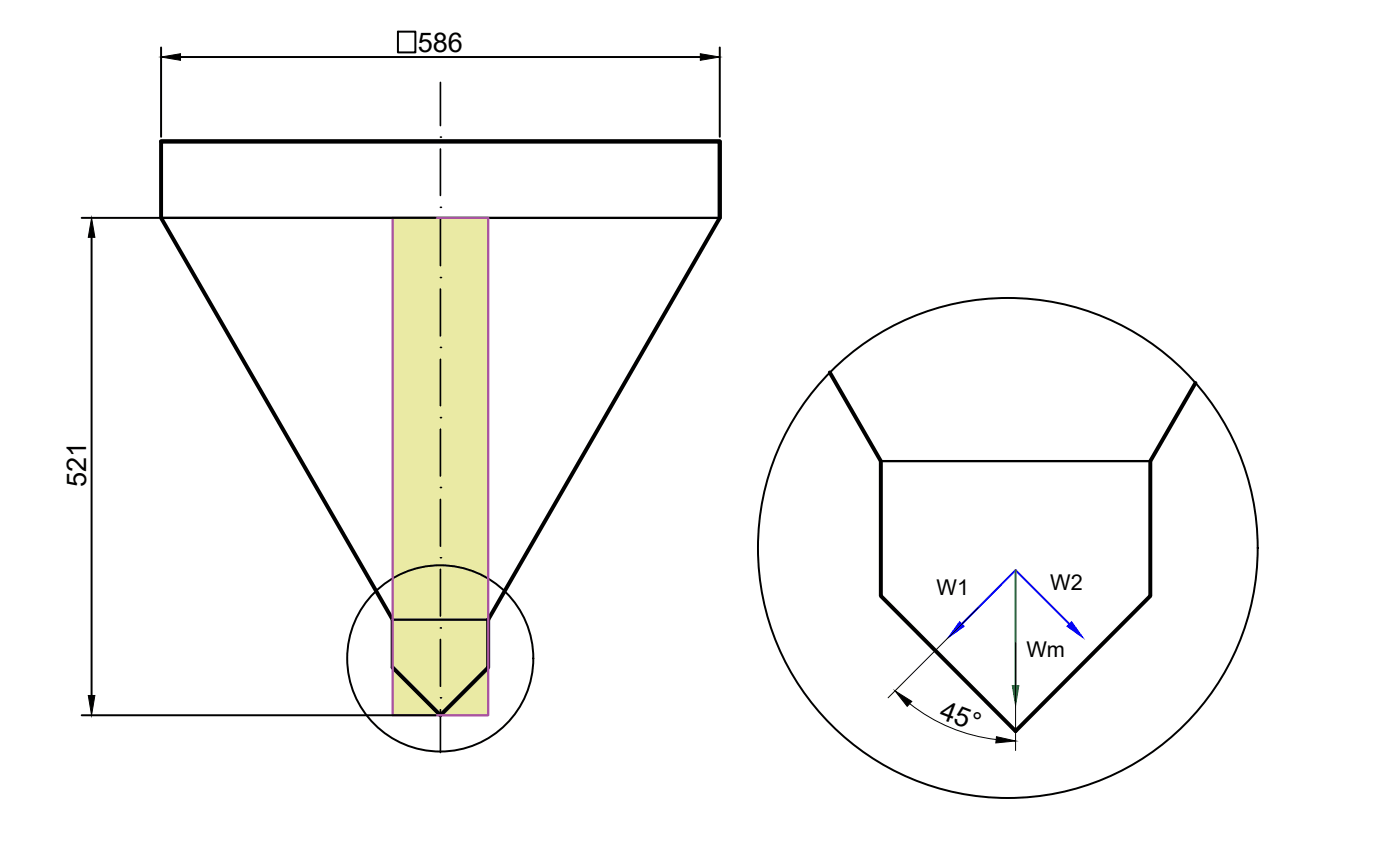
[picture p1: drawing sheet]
<svg xmlns="http://www.w3.org/2000/svg" width="180mm" height="110mm" viewBox="0 0 180 110" stroke-linecap="round" stroke-linejoin="round" font-family="sans-serif">
<defs><g id="words">
<g font-size="3.5">
<text x="53.7" y="6.7">586</text>
<text x="11.1" y="62.6" transform="rotate(-90 11.1 62.6)">521</text>
<text x="120.6" y="92.2" transform="rotate(21 120.6 92.2)">45°</text>
</g>
<g font-size="2.8">
<text x="120.4" y="76.4">W1</text>
<text x="135" y="75.8">W2</text>
<text x="131.9" y="84.3">Wm</text>
</g>
</g></defs>
<!-- layer: Contorno -->
<path d="M20.7 18.2h71.8v9.8l-29.8 51.6v6.1l-6.1 6.2-6.1-6.2v-6.1l-29.8-51.6v-9.8h71.8v9.8M106.6 47.8l6.6 11.4v17.3l17.3 17.4 17.3-17.4v-17.3l5.8-10" fill="none" stroke="#000" stroke-width=".51"/>
<g fill="#eaeaa4" stroke="#eaeaa4" stroke-width=".13">
<path d="M56.6 28l6.1 51.6v-51.6zM56.6 28l6.1 51.6h-6.1z"/>
<path d="M50.5 28l6.1 51.6v-51.6zM50.5 28l6.1 51.6h-6.1z"/>
<path d="M56.6 79.6h6.1zM56.6 79.6h6.1zM56.6 79.6h6.1zM56.6 79.6h6.1zM50.5 79.6h6.1zM50.5 79.6h6.1zM50.5 79.6h6.1z"/>
<path d="M50.5 79.6h6.1zM50.5 79.6h6.1zM50.5 79.6h6.1z"/>
<path d="M56.6 79.6h6.1zM56.6 79.6h6.1z"/>
<path d="M56.6 79.6l6.1 6.1v-6.1zM56.6 79.6l6.1 6.1h-6.1z"/>
<path d="M50.5 79.6l6.1 6.1v-6.1zM50.5 79.6l6.1 6.1h-6.1z"/>
<path d="M56.6 85.7h6.1zM56.6 85.7h6.1z"/>
<path d="M50.5 85.7h6.1zM50.5 85.7h6.1z"/>
<path d="M50.5 85.7l6.1 6.1v-6.1zM50.5 85.7l6.1 6.1h-6.1z"/>
<path d="M56.6 85.7h6.1zM56.6 85.7h6.1z"/>
<path d="M50.5 85.7h6.1zM50.5 85.7h6.1z"/>
<path d="M62.7 85.7v6.1zM56.6 91.8l6.1-6.1v6.1z"/>
<path d="M56.6 85.7v6.1zM56.6 85.7h6.1l-6.1 6.1z"/>
<path d="M56.6 91.8l6.1 .1zM56.6 91.8l6.1 .1z"/>
<path d="M50.5 91.8l6.1 .1zM50.5 91.8l6.1 .1z"/>
</g>
<!-- layer: Texto -->
<g fill="none" stroke="#000" stroke-width=".25">
<path d="M20.7 6.1v11.5M23.2 7.3h66.8M51.1 4.1h2.3v2.6h-2.3zM92.5 6.1v11.5M10.5 28h45.5M11.8 30.5v58.8M10.5 91.9h45.5"/>
<circle cx="129.5" cy="70.4" r="32.1"/>
<circle cx="56.6" cy="84.6" r="12"/>
</g>
<!-- layer: Trazo Punto -->
<g fill="none" stroke="#000" stroke-width=".21">
<path d="M56.6 17.6h.1M56.6 10.6v5.5M56.6 19.1v6M56.6 26.6h.1M56.6 35.6h.1M56.6 28.1v6M56.6 37.1v6M56.6 44.6h.1M56.6 53.6h.1M56.6 46.1v6M56.6 55.1v6M56.6 62.6h.1"/>
<path d="M56.6 71.6h.1M56.6 64.1v6M56.6 73.1v6M56.6 80.6h.1M56.6 89.6h.1M56.6 82.1v6M56.6 91.1v5.5"/>
</g>
<!-- layer: Contorno -->
<path d="M20.7 28h71.8M113.2 59.2h34.6M50.5 79.6h12.2" fill="none" stroke="#000" stroke-width=".3"/>
<path d="M50.5 28h12.2v63.9h-12.2z" fill="none" stroke="#a953a0" stroke-width=".3"/>
<!-- layer: Texto -->
<path d="M20.7 7.3l2.5-.4v.8zM90 6.9l2.5 .4-2.5 .4zM11.8 28l.4 2.5h-.9zM11.3 89.3h.9l-.4 2.6zM115 88.7l2.2 1.4-.6 .6zM128.1 94.6l2.4 .6-2.5 .2z" fill="#000" stroke="#000" stroke-width=".13"/>
<g fill="#00f" stroke="#00f" stroke-width=".13">
<path d="M137.7 79.8l1.5 2.1-2.1-1.5z"/>
<path d="M123.3 79.8l.6 .6-2.1 1.5z"/>
</g>
<path d="M123.6 80.1l6.9-6.9 6.9 6.9" fill="none" stroke="#00f" stroke-width=".25"/>
<path d="M130.1 88.1h.8l-.4 2.5z" fill="#136734" stroke="#136734" stroke-width=".13"/>
<path d="M130.5 73.2v14.9" fill="none" stroke="#136734" stroke-width=".25"/>
<path d="M125.7 78l-11.6 11.6M116.9 90.4a21.9 21.9 0 0 0 11.1 4.6M130.5 82.6v13.8" fill="none" stroke="#000" stroke-width=".13"/>
<use href="#words"/>
</svg>
